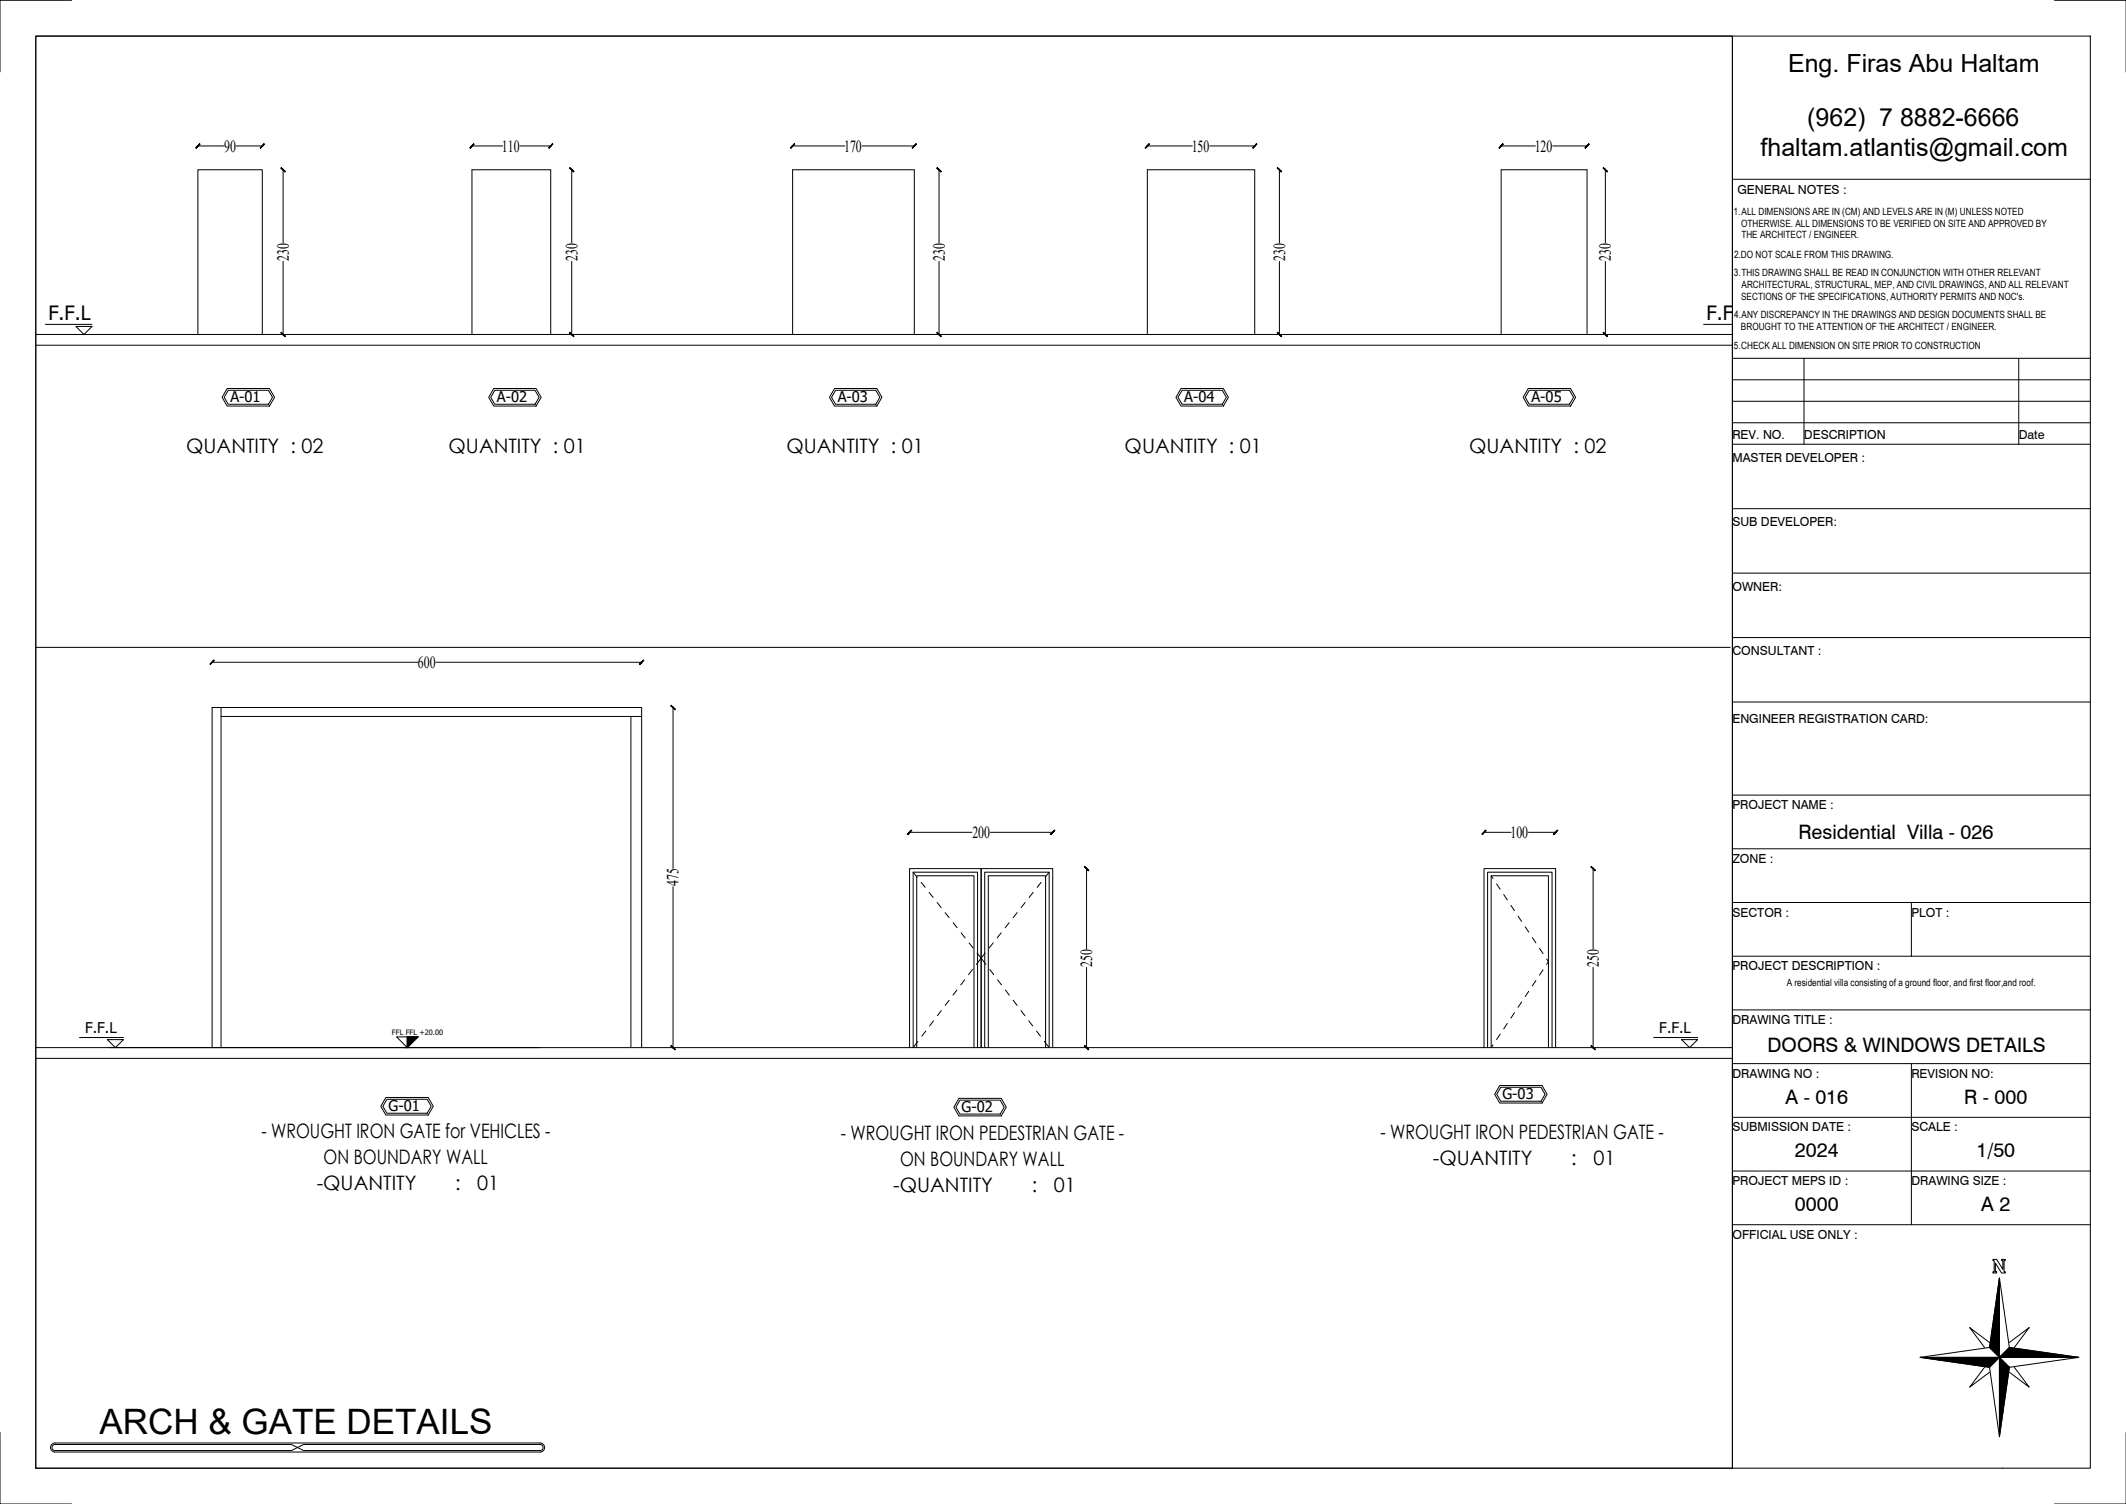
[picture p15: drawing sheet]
<svg xmlns="http://www.w3.org/2000/svg" width="594mm" height="420mm" viewBox="0 0 594 420" stroke-linecap="round" stroke-linejoin="round" font-family="sans-serif">
<defs><g id="words">
<text font-size="9.8" x="27.8" y="400.6">ARCH &amp; GATE DETAILS</text>
<g font-size="7">
<text x="499.6" y="20">Eng. Firas Abu Haltam</text>
<text x="505" y="35.1">(962) 7 8882-6666</text>
<text x="492" y="43.5">fhaltam.atlantis@gmail.com</text>
</g>
<g font-size="5.6">
<text x="52" y="126.5">QUANTITY : 02</text>
<text x="125.3" y="126.5">QUANTITY : 01</text>
<text x="219.8" y="126.5">QUANTITY : 01</text>
<text x="314.3" y="126.5">QUANTITY : 01</text>
<text x="410.6" y="126.5">QUANTITY : 02</text>
<text x="502.5" y="234.3">Residential Villa - 026</text>
<text x="493.9" y="293.9">DOORS &amp; WINDOWS DETAILS</text>
<text x="499" y="308.3">A - 016</text>
<text x="548.9" y="308.3">R - 000</text>
<text x="73" y="317.9">- WROUGHT IRON GATE for VEHICLES -</text>
<text x="234.9" y="318.4">- WROUGHT IRON PEDESTRIAN GATE -</text>
<text x="385.7" y="318.2">- WROUGHT IRON PEDESTRIAN GATE -</text>
<text x="501.6" y="323.3">2024</text>
<text x="552.3" y="323.3">1/50</text>
<text x="90.4" y="325.2">ON BOUNDARY WALL</text>
<text x="251.5" y="325.7">ON BOUNDARY WALL</text>
<text x="400.4" y="325.5">-QUANTITY</text>
<text x="439.1" y="325.5">:</text>
<text x="445.2" y="325.5">01</text>
<text x="88.5" y="332.5">-QUANTITY</text>
<text x="127.2" y="332.5">:</text>
<text x="133.4" y="332.5">01</text>
<text x="249.6" y="332.9">-QUANTITY</text>
<text x="288.3" y="332.9">:</text>
<text x="294.5" y="332.9">01</text>
<text x="501.6" y="338.3">0000</text>
<text x="553.6" y="338.3">A 2</text>
</g>
<g font-size="5.5">
<text x="13.5" y="89.3">F.F.L</text>
<text x="476.9" y="89.3">F.F.L</text>
</g>
<g font-size="4.7">
<text x="62.6" y="42.3">90</text>
<text x="140.3" y="42.4">110</text>
<text x="235.9" y="42.3">170</text>
<text x="333" y="42.4">150</text>
<text x="428.9" y="42.4">120</text>
<text x="80.7" y="72.9" transform="rotate(-90 80.7 72.9)">230</text>
<text x="161.3" y="72.9" transform="rotate(-90 161.3 72.9)">230</text>
<text x="264" y="72.9" transform="rotate(-90 264 72.9)">230</text>
<text x="359.1" y="72.9" transform="rotate(-90 359.1 72.9)">230</text>
<text x="450.2" y="72.9" transform="rotate(-90 450.2 72.9)">230</text>
<text x="116.8" y="186.6">600</text>
<text x="271.7" y="234.1">200</text>
<text x="422.1" y="234.1">100</text>
<text x="189.6" y="247.6" transform="rotate(-90 189.6 247.6)">475</text>
<text x="305.2" y="270.1" transform="rotate(-90 305.2 270.1)">250</text>
<text x="446.7" y="270.1" transform="rotate(-90 446.7 270.1)">250</text>
</g>
<g font-size="4.1">
<text x="64.4" y="112.4">A-01</text>
<text x="138.9" y="112.4">A-02</text>
<text x="234.1" y="112.4">A-03</text>
<text x="330.9" y="112.4">A-04</text>
<text x="427.9" y="112.4">A-05</text>
<text x="23.8" y="288.6">F.F.L</text>
<text x="463.7" y="288.6">F.F.L</text>
<text x="108.6" y="310.5">G-01</text>
<text x="268.7" y="310.7">G-02</text>
<text x="419.8" y="307.1">G-03</text>
</g>
<g font-size="3.5">
<text x="485.5" y="54.3">GENERAL NOTES :</text>
<text x="484.1" y="122.5">REV. NO.</text>
<text x="504.1" y="122.5">DESCRIPTION</text>
<text x="564.1" y="122.5">Date</text>
<text x="484.1" y="129">MASTER DEVELOPER :</text>
<text x="484.1" y="147">SUB DEVELOPER:</text>
<text x="484.1" y="165">OWNER:</text>
<text x="484.1" y="183">CONSULTANT :</text>
<text x="484.1" y="202">ENGINEER REGISTRATION CARD:</text>
<text x="484.1" y="226.1">PROJECT NAME :</text>
<text x="484.1" y="241.1">ZONE :</text>
<text x="484.1" y="256.1">SECTOR :</text>
<text x="534.1" y="256.1">PLOT :</text>
<text x="484.1" y="271.1">PROJECT DESCRIPTION :</text>
<text x="484.1" y="286.1">DRAWING TITLE :</text>
<text x="484.1" y="301.1">DRAWING NO :</text>
<text x="534.1" y="301.1">REVISION NO:</text>
<text x="484.1" y="316.1">SUBMISSION DATE :</text>
<text x="534.1" y="316.1">SCALE :</text>
<text x="484.1" y="331.1">PROJECT MEPS ID :</text>
<text x="534.1" y="331.1">DRAWING SIZE :</text>
<text x="484.1" y="346.1">OFFICIAL USE ONLY :</text>
</g>
<g font-size="2.8">
<text x="484.4" y="60">1.ALL DIMENSIONS ARE IN (CM) AND LEVELS ARE IN (M) UNLESS NOTED</text>
<text x="486.5" y="63.3">OTHERWISE. ALL DIMENSIONS TO BE VERIFIED ON SITE AND APPROVED BY</text>
<text x="484.6" y="72">2.DO NOT SCALE FROM THIS DRAWING.</text>
<text x="486.6" y="66.6">THE ARCHITECT / ENGINEER.</text>
<text x="484.5" y="77">3.THIS DRAWING SHALL BE READ IN CONJUNCTION WITH OTHER RELEVANT</text>
<text x="486.5" y="83.8">SECTIONS OF THE SPECIFICATIONS, AUTHORITY PERMITS AND NOC's.</text>
<text x="486.7" y="80.5">ARCHITECTURAL, STRUCTURAL, MEP, AND CIVIL DRAWINGS, AND ALL RELEVANT</text>
<text x="484.6" y="88.8">4.ANY DISCREPANCY IN THE DRAWINGS AND DESIGN DOCUMENTS SHALL BE</text>
<text x="486.5" y="92.2">BROUGHT TO THE ATTENTION OF THE ARCHITECT / ENGINEER.</text>
<text x="484.5" y="97.5">5.CHECK ALL DIMENSION ON SITE PRIOR TO CONSTRUCTION</text>
<text x="499.3" y="275.4">A residential villa consisting of a ground floor, and first floor,and roof.</text>
</g>
<text font-size="2.1" x="109.5" y="289.2">FFL FFL +20.00</text>
</g></defs>
<!-- layer: DOOR - OPENING -->
<g fill="none" stroke="#000" stroke-width=".28">
<path d="M55.1 40.8h7.5M66 40.8h7.5M79.1 47.2v20.6M131.7 40.8h8.8M145.3 40.8h8.8M159.8 47.2v20.6M221.3 40.8h14.8M240.9 40.8h14.8M262.4 47.2v20.6M320.4 40.8h12.8M338 40.8h12.8M357.5 47.2v20.6"/>
<path d="M419.3 40.8h9.7M433.9 40.8h9.8M448.6 47.2v20.6M79.1 73v20.6M159.8 73v20.6M262.4 73v20.6M357.5 73v20.6M448.6 73v20.6M10 93.4h474.1M10 96.4h474.1M12.7 90.6h13M21.2 91.2h4.5l-2.2 2.2z"/>
<path d="M55.3 93.4v-46h18v46M131.9 93.4v-46h22v46M221.5 93.4v-46h34v46M320.6 93.4v-46h30v46M419.5 93.4v-46h24v46M476.1 90.6h8M63.5 108.5h11.8l1.4 2.5-1.4 2.4h-11.8l-1.4-2.4zM63.8 109h11.2l1.1 2-1.1 1.9h-11.2l-1.2-1.9zM138 108.5h11.8l1.4 2.5-1.4 2.4h-11.8l-1.4-2.4zM138.3 109h11.2l1.1 2-1.1 1.9h-11.2l-1.2-1.9zM233.2 108.5h11.8l1.4 2.5-1.4 2.4h-11.8l-1.4-2.4zM233.5 109h11.2l1.2 2-1.2 1.9h-11.2l-1.1-1.9z"/>
<path d="M330 108.5h11.8l1.5 2.5-1.4 2.4h-11.9l-1.4-2.4zM330.3 109h11.3l1.1 2-1.1 1.9h-11.3l-1.1-1.9zM427 108.5h11.9l1.4 2.5-1.4 2.4h-11.9l-1.4-2.4zM427.3 109h11.3l1.1 2-1.1 1.9h-11.3l-1.1-1.9z"/>
</g>
<g fill="#000" stroke="#000" stroke-width=".28">
<path d="M55.8 40.2l-1 1.2 1.1-1.1zM55.8 40.2l-1 1.2-.1-.1z"/>
<path d="M72.7 41.3l.1 .1 1-1.2zM73.8 40.2l.1 .1-1.1 1.1z"/>
<path d="M78.5 46.9l1.1 1.1 .1-.1zM78.5 46.9l.1-.1 1.1 1.1z"/>
<path d="M132.4 40.2l-1 1.2 1.1-1.1zM132.4 40.2l-1 1.2-.1-.1z"/>
<path d="M153.3 41.3l.1 .1 1-1.2zM154.4 40.2l.1 .1-1.1 1.1z"/>
<path d="M159.1 46.9l1.2 1.1 .1-.1zM159.1 46.9l.2-.1 1.1 1.1z"/>
<path d="M222 40.2l-1 1.2 1.1-1.1zM222 40.2l-1 1.2-.1-.1z"/>
<path d="M254.9 41.3l.1 .1 1-1.2zM256 40.2l.1 .1-1.1 1.1z"/>
<path d="M261.8 46.9l1.1 1.1 .1-.1zM261.8 46.9l.1-.1 1.1 1.1z"/>
<path d="M321.1 40.2l-1 1.2 1.1-1.1zM321.1 40.2l-1 1.2-.1-.1z"/>
<path d="M350 41.3l.1 .1 1-1.2zM351.1 40.2l.1 .1-1.1 1.1z"/>
<path d="M356.9 46.9l1.1 1.1 .1-.1zM356.9 46.9l.1-.1 1.1 1.1z"/>
<path d="M420 40.2l-1 1.2 1.1-1.1zM420 40.2l-1 1.2-.1-.1z"/>
<path d="M442.9 41.3l.1 .1 1-1.2zM444 40.2l.1 .1-1.1 1.1z"/>
<path d="M448 46.9l1.1 1.1 .1-.1zM448 46.9l.1-.1 1.1 1.1z"/>
<path d="M78.5 92.9l1.2 1-1.1-1.1zM78.5 92.9l1.2 1-.1 .1z"/>
<path d="M159.1 92.9l1.3 1-1.1-1.1zM159.1 92.9l1.3 1-.1 .1z"/>
<path d="M261.9 92.8l-.1 .1 1.2 1zM261.8 92.9l1.2 1-.1 .1z"/>
<path d="M357 92.8l-.1 .1 1.2 1zM356.9 92.9l1.2 1-.1 .1z"/>
<path d="M448.1 92.8l-.1 .1 1.2 1zM448 92.9l1.2 1-.1 .1z"/>
</g>
<!-- layer: FRAME -->
<g fill="none" stroke="#000" stroke-width=".28">
<path d="M20 .1h-20v20M484.1 10.1h100v400.1h-100zM484.1 10.1h-474.1v400.1h474.1M574.1 .1h20v20M484.1 50.1h100M484.1 100.1h100M484.1 106.1h100M484.1 112.1h100M484.1 118.1h100M504.1 100.1v24M564.1 100.1v24M484.1 124.1h100"/>
<path d="M484.1 142.1h100M484.1 160.1h100M484.1 178.1h100M10 180.8h473.5M484.1 196.1h100M484.1 222.1h100M484.1 237.1h100M484.1 252.1h100M534.1 252.1v15M484.1 267.1h100M484.1 282.1h100M484.1 297.1h100"/>
<path d="M534.1 297.1v45M484.1 312.1h100M484.1 327.1h100M484.1 342.1h100M556.9 351.8h1l1.8 2.8v-2.4h-.4v-.4h1.1v.4h-.4v3.1h.4v.3h-1.1l-1.7-2.7v2.4h.3v.3h-1v-.3h.3v-3.1h-.3zM558.7 357.1h.1M558.7 357v22.2h-22.2M555.9 376.4l2.8 2.8-2.8 2.8M555.9 375l-5.5-4.1 4.2 5.5M561.5 376.4l-2.8 2.8 2.8 2.8-2.8 19.4-2.8-19.4-19.4-2.8 19.4-2.8 2.8-19.4 2.8 19.4 19.4 2.8-19.4 2.8M561.5 375l5.5-4.1-4.1 5.5M580.9 379.2h-22.2v22.2"/>
<path d="M554.6 382l-4.2 5.5 5.5-4.1M562.9 382l4.1 5.5-5.5-4.1M0 400.2v20h20M14.4 403.6l1-.5h135.5a1.27 1.27 0 0 1 1.3 1.2 1.27 1.27 0 0 1-1.1 1.3h-135.9a1.27 1.27 0 0 1-.8-2zM14.8 403.8a.85 .85 0 0 0-.2 .8 .85 .85 0 0 0 .6 .6h66.3l3.3-1.7h66.1a.85 .85 0 0 1 .9 .8 .85 .85 0 0 1-.7 .9h-66.3l-3.3-1.7h-66.1zM559.5 410.1h.1M594.1 400.2v20h-20"/>
</g>
<!-- layer: DOOR - OUT -->
<g fill="none" stroke="#000" stroke-width=".28">
<path d="M59.1 185h57.6M61.8 197.6v95.1M121.8 185h57.7M188.1 197.4v45.2M61.8 200.1h117.5M176.3 200.1v92.6M254 232.5h17.6M276.8 232.5h17.6M414.5 232.5h7.8M427.1 232.5h7.8M188.1 247.7v45.2M255.2 243.7l1.1 1.4"/>
<path d="M257.4 246.5l1.1 1.4M259.6 249.3l1.2 1.4M261.9 252.1l1.1 1.4M264.1 255l1.1 1.4M266.3 257.8l1.2 1.4M282 257.8l-1.1 1.4M284.2 255l-1.1 1.4M286.5 252.1l-1.2 1.4M288.7 249.3l-1.1 1.4M290.9 246.5l-1.1 1.4M293.2 243.7l-1.2 1.4M303.6 242.5v22.6"/>
<path d="M416.7 244.7l.5 .7M418.2 246.9l1 1.5M420.2 249.9l1 1.5M422.2 252.9l1 1.5M424.2 255.9l1 1.5M426.2 258.9l1 1.5M445.2 242.5v22.6M265.2 279.4l-1.1 1.5M267.4 276.6l-1.1 1.4M268.6 260.6l1.1 1.4M269.6 273.7l-1.1 1.4M270.8 263.4l1.1 1.4"/>
<path d="M271.7 270.8l-1 1.5M273 266.2l1.2 1.5-1.4 1.7M275.3 266.2l-1.1 1.5 1.3 1.7M276.6 270.8l1.1 1.5M277.5 263.4l-1.1 1.4M278.8 273.7l1.1 1.4M279.8 260.6l-1.2 1.4M280.9 276.6l1.1 1.4M283.1 279.4l1.1 1.5M303.6 270.2v22.7M425.2 279.9l-1 1.5M427.2 276.9l-1 1.5"/>
<path d="M428.2 261.9l1 1.5M429.2 273.9l-1 1.5M430.2 264.9l1 1.5M431.2 270.9l-1 1.5M432.2 267.9l.5 .8-.5 .7M445.2 270.2v22.7M10 292.7h474.1M10 295.7h474.1M22.2 289.8h12.3M30 290.4h4.5l-2.3 2.3zM59.3 292.7v-95.1h120v95.1M254.2 292.7v-50h20v50v-50h20v50"/>
<path d="M256.2 292.7v-48h16v48M256.5 290.9l-1.3 1.8v-49h18v49M258.7 288l-1.1 1.5M260.9 285.2l-1.1 1.4M263 282.3l-1.1 1.4M276.2 292.7v-48h16v48M285.3 282.3l1.1 1.4M287.5 285.2l1.1 1.4M289.7 288l1 1.5M291.8 290.9l1.4 1.8v-49h-18v49M414.7 292.7v-50h20v50M415.7 292.7v-49h18v49"/>
<path d="M417.2 291.9l-.5 .8v-48h16v48M419.2 288.9l-1 1.5M421.2 285.9l-1 1.5M423.2 282.9l-1 1.5M462.1 289.8h12.3M469.9 290.4h4.5l-2.3 2.3zM107.8 306.6h11.8l1.5 2.5-1.4 2.4h-11.9l-1.4-2.4zM108.1 307.1h11.3l1.1 2-1.1 1.9h-11.3l-1.1-1.9zM268 306.8h11.8l1.4 2.5-1.4 2.4h-11.9l-1.4-2.4zM268.2 307.3h11.3l1.1 2-1.1 1.9h-11.3l-1.1-1.9zM419.1 303.2h11.8l1.4 2.5-1.4 2.4h-11.8l-1.4-2.4zM419.4 303.7h11.2l1.1 2-1.1 1.9h-11.2l-1.2-1.9z"/>
</g>
<g fill="#000" stroke="#000" stroke-width=".28">
<path d="M59.8 184.4l-1 1.2 1.1-1.1zM59.8 184.4l-1 1.2-.1-.1z"/>
<path d="M178.7 185.5l.1 .1 1-1.2zM179.8 184.4l.1 .1-1.1 1.1z"/>
<path d="M187.5 197.2l1.1 1.1 .1-.2zM187.5 197.2l.1-.2 1.1 1.1z"/>
<path d="M254.7 231.9l-1 1.2 1.1-1.1zM254.7 231.9l-1 1.2-.1-.1z"/>
<path d="M293.6 233l.1 .1 1-1.2zM294.7 231.9l.1 .1-1.1 1.1z"/>
<path d="M415.2 231.9l-1 1.2 1.1-1.1zM415.2 231.9l-1 1.2-.1-.1z"/>
<path d="M434.1 233l.1 .1 1-1.2zM435.2 231.9l.1 .1-1.1 1.1z"/>
<path d="M303 242.2l1.1 1.1 .1-.2zM303 242.2l.1-.2 1.1 1.1z"/>
<path d="M444.6 242.2l1.1 1.1 .1-.2zM444.6 242.2l.1-.2 1.1 1.1z"/>
<path d="M187.6 292.1l-.1 .1 1.2 1zM187.5 292.2l1.2 1-.1 .1z"/>
<path d="M303.1 292.1l-.1 .1 1.2 1zM303 292.2l1.2 1-.1 .1z"/>
<path d="M444.6 292.2l1.2 1-1.1-1.1zM444.6 292.2l1.2 1-.1 .1z"/>
</g>
<!-- layer: LEVEL - ELEVATION -->
<path d="M110.8 289.7h6l-3 2.9zM112.3 292.6h3M113.8 289.7h3l-3 3z" fill="none" stroke="#000" stroke-width=".28"/>
<path d="M113.8 289.7h3l-3 3z" fill="#000" stroke="#000" stroke-width=".28"/>
<!-- layer: FRAME -->
<g fill="#000" stroke="#000" stroke-width=".28">
<path d="M536.5 379.2h22.2l-2.8 2.8zM561.5 376.4l19.4 2.8h-22.2z"/>
<path d="M558.7 357v19.4h-2.8zM555.9 376.4l2.8 2.8v-2.8z"/>
<path d="M558.7 379.2l2.8 2.8h-2.8zM558.7 382v19.4l2.8-19.4z"/>
</g>
<!-- layer: 0 -->
<path d="M10 10.1h474.1v400.1h-474.1z" fill="none" stroke="#000" stroke-width=".28"/>
<use href="#words"/>
</svg>
